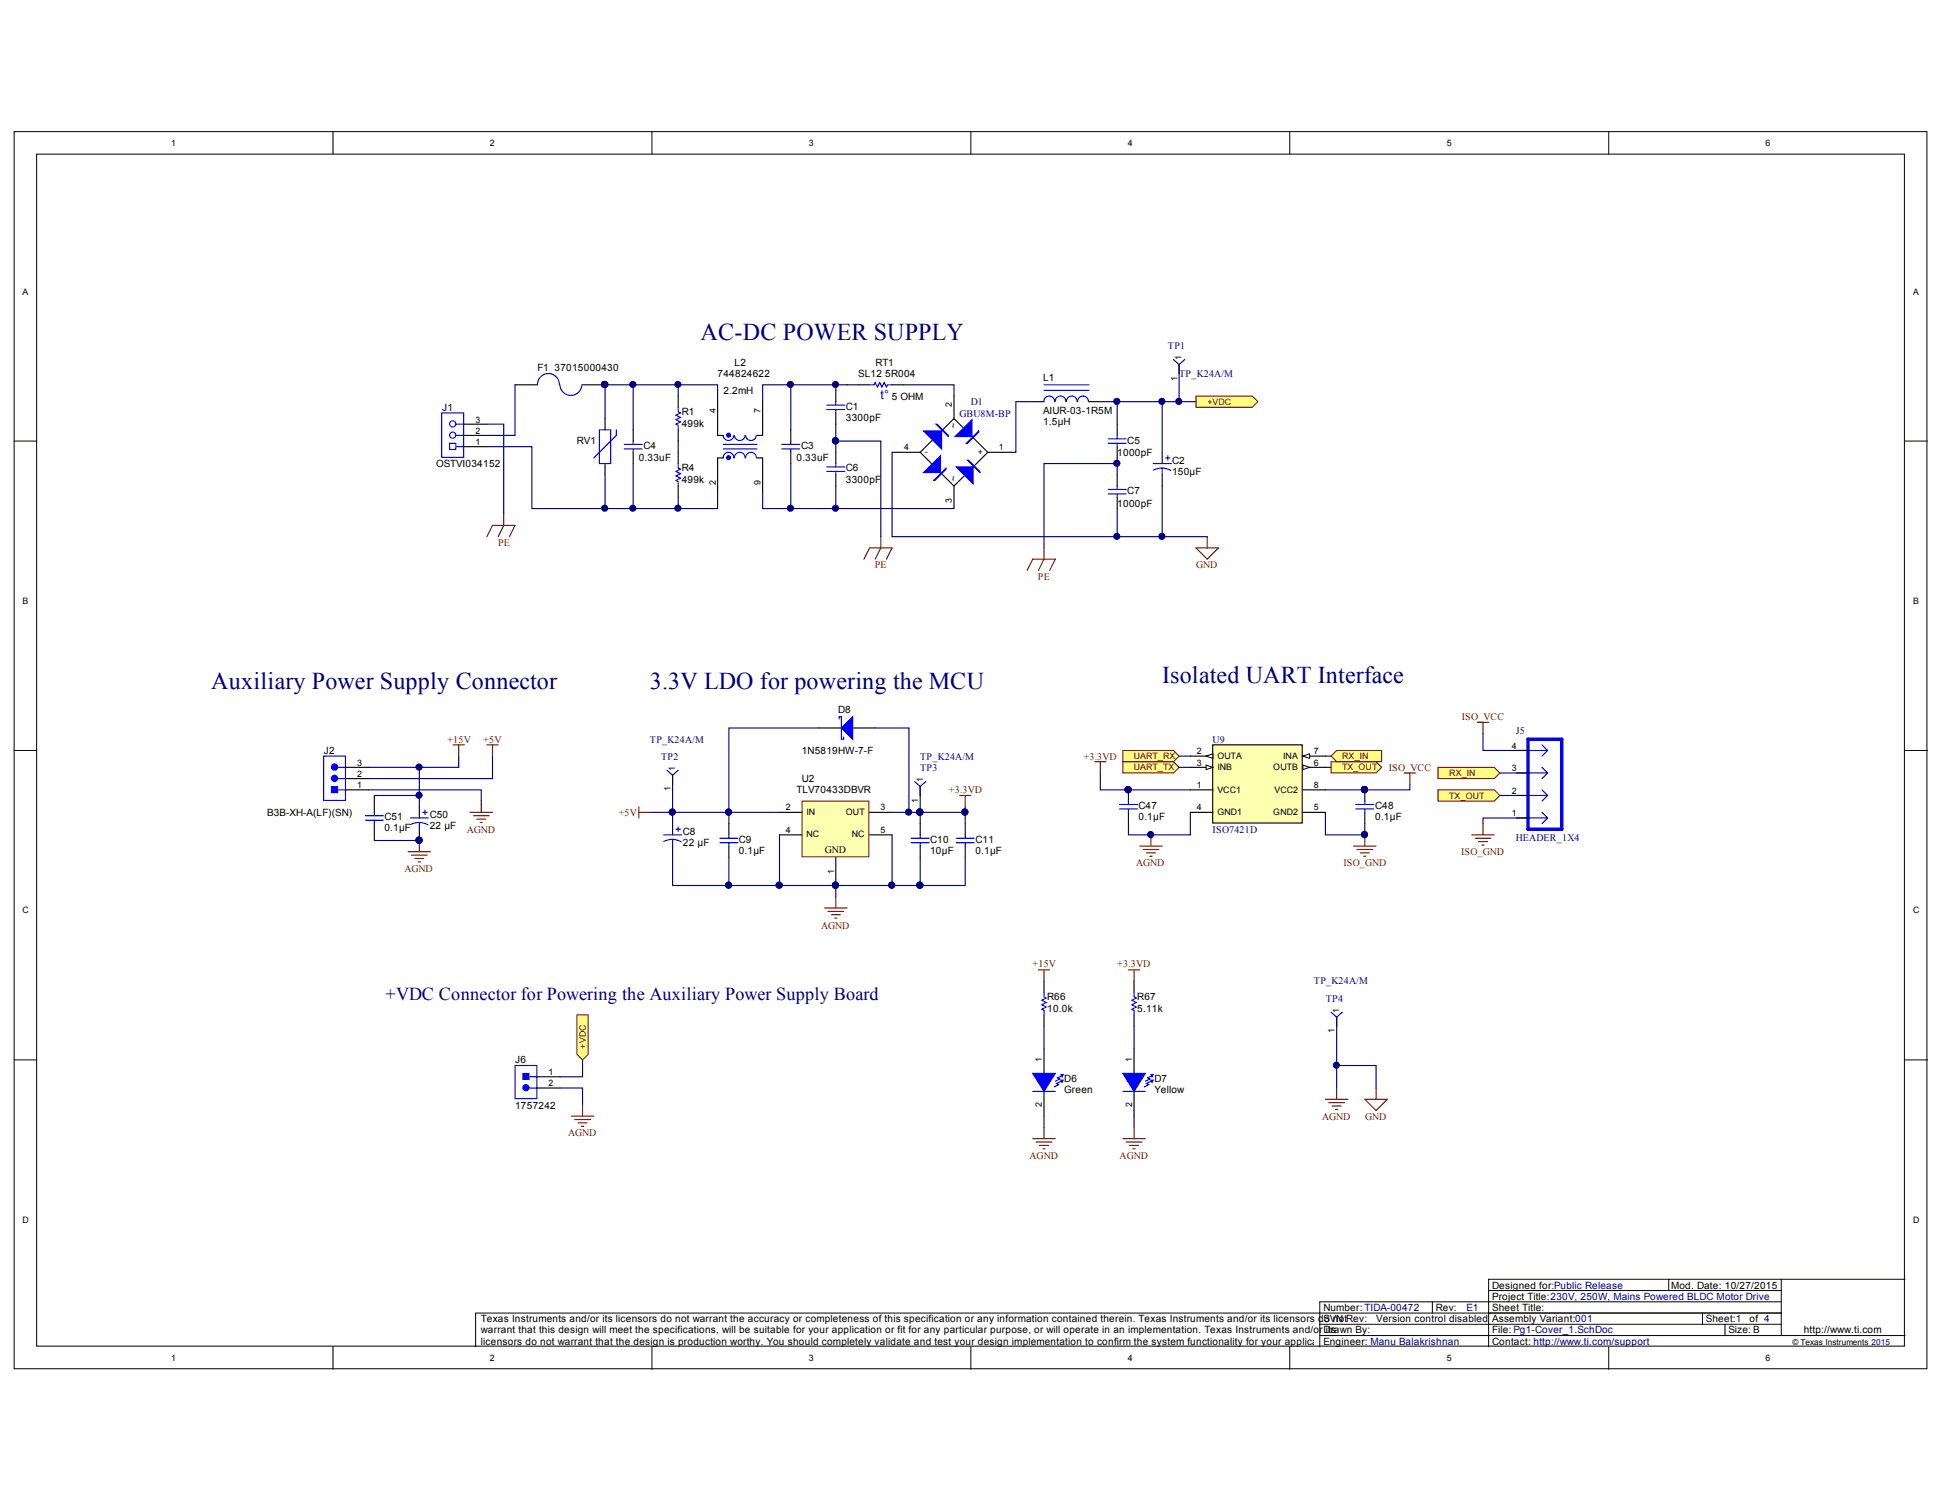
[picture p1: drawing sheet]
<svg xmlns="http://www.w3.org/2000/svg" width="279mm" height="216mm" viewBox="0 0 279 216" stroke-linecap="round" stroke-linejoin="round" font-family="sans-serif">
<defs><g id="words">
<g font-size="3.5" fill="#000080">
<text x="100.6" y="48.9">AC-DC POWER SUPPLY</text>
<text x="30.4" y="99">Auxiliary Power Supply Connector</text>
<text x="93.4" y="99">3.3V LDO for powering the MCU</text>
<text x="166.9" y="98.1">Isolated UART Interface</text>
</g>
<text font-size="2.6" fill="#000080" x="55.4" y="143.6">+VDC Connector for Powering the Auxiliary Power Supply Board</text>
<text font-size="1.8" fill="#00f" x="126.5" y="57.3">t°</text>
<g font-size="1.4">
<text x="77.2" y="53.3">F1</text>
<text x="79.7" y="53.3">37015000430</text>
<text x="105.5" y="52.6">L2</text>
<text x="125.7" y="52.6">RT1</text>
<text x="63.5" y="59">J1</text>
<text x="97.9" y="59.7">R1</text>
<text x="103.1" y="54.2">744824622</text>
<text x="103.9" y="56.6">2.2mH</text>
<text x="121.5" y="58.8">C1</text>
<text x="123.3" y="54.2">SL12</text>
<text x="127.2" y="54.2">5R004</text>
<text x="128.1" y="57.4">5 OHM</text>
<text x="149.8" y="54.8">L1</text>
<text x="149.8" y="59.5">AIUR-03-1R5M</text>
<text x="82.9" y="63.8">RV1</text>
<text x="92.4" y="64.5">C4</text>
<text x="97.9" y="61.3">499k</text>
<text x="115.1" y="64.5">C3</text>
<text x="121.5" y="60.4">3300pF</text>
<text x="149.8" y="61.1">1.5µH</text>
<text x="160.5" y="65.5">1000pF</text>
<text x="161.9" y="63.7">C5</text>
<text x="62.7" y="67.1">OSTVI034152</text>
<text x="91.8" y="66.3">0.33uF</text>
<text x="97.9" y="69.3">499k</text>
<text x="97.9" y="67.7">R4</text>
<text x="114.4" y="66.3">0.33uF</text>
<text x="121.5" y="69.3">3300pF</text>
<text x="121.5" y="67.7">C6</text>
<text x="161.9" y="71">C7</text>
<text x="168.4" y="68.2">150µF</text>
<text x="168.4" y="66.6">C2</text>
<text x="160.5" y="72.8">1000pF</text>
<text x="120.4" y="102.4">D8</text>
<text x="46.5" y="108.3">J2</text>
<text x="114.4" y="113.9">TLV70433DBVR</text>
<text x="115.2" y="112.3">U2</text>
<text x="115.2" y="108.3">1N5819HW-7-F</text>
<text x="38.4" y="117.2">B3B-XH-A(LF)(SN)</text>
<text x="55.2" y="119.4">0.1µF</text>
<text x="55.2" y="117.8">C51</text>
<text x="61.7" y="119.1">22 µF</text>
<text x="61.7" y="117.5">C50</text>
<text x="98.1" y="119.9">C8</text>
<text x="163.5" y="117.8">0.1µF</text>
<text x="163.5" y="116.2">C47</text>
<text x="197.5" y="117.8">0.1µF</text>
<text x="197.5" y="116.2">C48</text>
<text x="98.1" y="121.6">22 µF</text>
<text x="106.1" y="122.7">0.1µF</text>
<text x="106.1" y="121">C9</text>
<text x="118.5" y="122.5">GND</text>
<text x="133.6" y="122.7">10µF</text>
<text x="133.6" y="121">C10</text>
<text x="140.1" y="122.7">0.1µF</text>
<text x="140.1" y="121">C11</text>
<text x="150.4" y="143.7">R66</text>
<text x="163.4" y="143.7">R67</text>
<text x="150.4" y="145.3">10.0k</text>
<text x="163.4" y="145.3">5.11k</text>
<text x="74" y="152.7">J6</text>
<text x="152.9" y="155.4">D6</text>
<text x="165.8" y="155.4">D7</text>
<text x="74" y="159.3">1757242</text>
<text x="152.9" y="157">Green</text>
<text x="165.8" y="157">Yellow</text>
<text x="214.4" y="185.1">Designed for:Public Release</text>
<text x="240.1" y="185.1">Mod. Date: 10/27/2015</text>
<text x="69.1" y="189.9">Texas Instruments and/or its licensors do not warrant the accuracy or completeness of this specification or any information contained therein. Texas Instruments and/or its licensors dS notRev:</text>
<text x="69.1" y="191.5">warrant that this design will meet the specifications, will be suitable for your application or fit for any particular purpose, or will operate in an implementation. Texas Instruments and/orDrawn By:</text>
<text x="190.1" y="188.3">Number: TIDA-00472</text>
<text x="190.2" y="189.9">oVN</text>
<text x="190.5" y="191.5">its</text>
<text x="197.7" y="189.9">Version control disabled</text>
<text x="206.2" y="188.3">Rev:</text>
<text x="214.4" y="188.3">Sheet Title:</text>
<text x="214.4" y="191.5">File: Pg1-Cover_1.SchDoc</text>
<text x="214.4" y="186.7">Project Title:230V, 250W, Mains Powered BLDC Motor Drive</text>
<text x="214.4" y="189.9">Assembly Variant:001</text>
<text x="245.1" y="189.9">Sheet:1</text>
<text x="248.3" y="191.5">Size: B</text>
<text x="251.3" y="189.9">of 4</text>
<text x="259.1" y="191.5">http://www.ti.com</text>
<text x="69.1" y="193.1">licensors do not warrant that the design is production worthy. You should completely validate and test your design implementation to confirm the system functionality for your applicat</text>
<text x="189.8" y="193.1">iEn.</text>
<text x="190.1" y="193.1">ongineer: Manu Balakrishnan</text>
<text x="214.4" y="193.1">Contact: http://www.ti.com/support</text>
</g>
<g font-size="1.4" fill="#000080">
<text x="167.8" y="50.1">TP1</text>
<text x="137.8" y="59.8">GBU8M-BP</text>
<text x="139.4" y="58.2">D1</text>
<text x="169.4" y="54.2">TP_K24A/M</text>
<text x="93.4" y="106.7">TP_K24A/M</text>
<text x="174.2" y="106.7">U9</text>
<text x="217.7" y="105.4">J5</text>
<text x="95" y="109.1">TP2</text>
<text x="132.2" y="110.7">TP3</text>
<text x="132.2" y="109.1">TP_K24A/M</text>
<text x="174.2" y="119.6">ISO7421D</text>
<text x="217.7" y="120.9">HEADER_1X4</text>
<text x="188.7" y="141.4">TP_K24A/M</text>
<text x="190.4" y="143.9">TP4</text>
<text x="210.6" y="188.3">E1</text>
</g>
<g font-size="1.4" fill="#800000">
<text x="71.5" y="78.4">PE</text>
<text x="125.7" y="81.7">PE</text>
<text x="149.1" y="83.3">PE</text>
<text x="171.8" y="81.7">GND</text>
<text x="64.3" y="106.7">+15V</text>
<text x="69.4" y="106.7">+5V</text>
<text x="210" y="103.5">ISO_VCC</text>
<text x="136.3" y="113.9">+3.3VD</text>
<text x="155.7" y="109.1">+3.3VD</text>
<text x="199.5" y="110.7">ISO_VCC</text>
<text x="67.1" y="119.6">AGND</text>
<text x="88.9" y="117.2">+5V</text>
<text x="58.1" y="125.3">AGND</text>
<text x="163.2" y="124.4">AGND</text>
<text x="193" y="124.4">ISO_GND</text>
<text x="209.9" y="122.8">ISO_GND</text>
<text x="118" y="133.4">AGND</text>
<text x="148.3" y="139">+15V</text>
<text x="160.5" y="139">+3.3VD</text>
<text x="189.9" y="160.9">AGND</text>
<text x="196.1" y="160.9">GND</text>
<text x="81.6" y="163.2">AGND</text>
<text x="147.9" y="166.5">AGND</text>
<text x="160.8" y="166.5">AGND</text>
</g>
<g font-size="1.3">
<text x="24.6" y="21">1</text>
<text x="70.4" y="21">2</text>
<text x="116.2" y="21">3</text>
<text x="162" y="21">4</text>
<text x="207.9" y="21">5</text>
<text x="253.6" y="21">6</text>
<text x="3.2" y="42.4">A</text>
<text x="274.8" y="42.4">A</text>
<text x="169.7" y="51.7" transform="rotate(-90 169.7 51.7)">1</text>
<text x="102.8" y="59.3" transform="rotate(-90 102.8 59.3)">4</text>
<text x="109.3" y="59.3" transform="rotate(-90 109.3 59.3)">7</text>
<text x="136.7" y="58.5" transform="rotate(-90 136.7 58.5)">2</text>
<text x="169.1" y="54.7" transform="rotate(-90 169.1 54.7)">1</text>
<text x="68.3" y="63.9">1</text>
<text x="68.3" y="62.3">2</text>
<text x="68.3" y="60.7">3</text>
<text x="129.9" y="64.7">4</text>
<text x="132.8" y="65.3">-</text>
<text x="137.4" y="61.5" transform="rotate(-90 137.4 61.5)">~</text>
<text x="140.5" y="65.3">+</text>
<text x="143.5" y="64.7">1</text>
<text x="102.8" y="69.7" transform="rotate(-90 102.8 69.7)">2</text>
<text x="109.3" y="69.7" transform="rotate(-90 109.3 69.7)">9</text>
<text x="137.4" y="69.1" transform="rotate(-90 137.4 69.1)">~</text>
<text x="136.7" y="72.2" transform="rotate(-90 136.7 72.2)">3</text>
<text x="3.2" y="86.7">B</text>
<text x="274.8" y="86.7">B</text>
<text x="217.2" y="107.5">4</text>
<text x="51.3" y="113.2">1</text>
<text x="51.3" y="111.6">2</text>
<text x="51.3" y="110">3</text>
<text x="96.3" y="113.7" transform="rotate(-90 96.3 113.7)">1</text>
<text x="97" y="110.7" transform="rotate(-90 97 110.7)">1</text>
<text x="132.6" y="112.3" transform="rotate(-90 132.6 112.3)">1</text>
<text x="171.9" y="113.2">1</text>
<text x="171.9" y="108.4">2</text>
<text x="171.9" y="110">3</text>
<text x="174.9" y="113.9">VCC1</text>
<text x="174.9" y="109">OUTA</text>
<text x="174.9" y="110.6">INB</text>
<text x="182.9" y="110.6">OUTB</text>
<text x="183.1" y="113.9">VCC2</text>
<text x="184.3" y="109">INA</text>
<text x="188.7" y="110">6</text>
<text x="188.7" y="108.4">7</text>
<text x="188.7" y="113.2">8</text>
<text x="217.2" y="110.7">3</text>
<text x="112.9" y="116.4">2</text>
<text x="112.9" y="119.6">4</text>
<text x="115.9" y="117.1">IN</text>
<text x="121.5" y="117.1">OUT</text>
<text x="126.5" y="116.4">3</text>
<text x="126.5" y="119.6">5</text>
<text x="131.9" y="115.3" transform="rotate(-90 131.9 115.3)">1</text>
<text x="171.9" y="116.4">4</text>
<text x="174.9" y="117.1">GND1</text>
<text x="182.9" y="117.1">GND2</text>
<text x="188.7" y="116.4">5</text>
<text x="217.2" y="117.2">1</text>
<text x="217.2" y="114">2</text>
<text x="115.9" y="120.3">NC</text>
<text x="119.8" y="125.5" transform="rotate(-90 119.8 125.5)">1</text>
<text x="122.4" y="120.3">NC</text>
<text x="3.2" y="131.2">C</text>
<text x="274.8" y="131.2">C</text>
<text x="191.7" y="148.4" transform="rotate(-90 191.7 148.4)">1</text>
<text x="192.4" y="145.5" transform="rotate(-90 192.4 145.5)">1</text>
<text x="78.8" y="154.4">1</text>
<text x="149.7" y="152.6" transform="rotate(-90 149.7 152.6)">1</text>
<text x="162.6" y="152.6" transform="rotate(-90 162.6 152.6)">1</text>
<text x="78.8" y="156">2</text>
<text x="149.7" y="159.1" transform="rotate(-90 149.7 159.1)">2</text>
<text x="162.6" y="159.1" transform="rotate(-90 162.6 159.1)">2</text>
<text x="3.2" y="175.6">D</text>
<text x="274.8" y="175.6">D</text>
<text x="24.6" y="195.5">1</text>
<text x="70.4" y="195.5">2</text>
<text x="116.2" y="195.5">3</text>
<text x="162" y="195.5">4</text>
<text x="207.9" y="195.5">5</text>
<text x="253.6" y="195.5">6</text>
</g>
<g font-size="1.3" fill="#800000">
<text x="173.4" y="58.2">+VDC</text>
<text x="162.9" y="110.6">UART_TX</text>
<text x="162.9" y="109">UART_RX</text>
<text x="192.8" y="110.6">TX_OUT</text>
<text x="192.8" y="109">RX_IN</text>
<text x="208.2" y="111.5">RX_IN</text>
<text x="208.2" y="114.7">TX_OUT</text>
<text x="84.1" y="150.6" transform="rotate(-90 84.1 150.6)">+VDC</text>
</g>
<text font-size="1.2" x="257.5" y="193.2">© Texas Instruments 2015</text>
</g></defs>
<g fill="#fff" stroke="#000" stroke-width=".14">
<path d="M2 18.9h274.8v177.7h-274.8z"/>
<path d="M5.3 22.1h268.3v171.3h-268.3z"/>
</g>
<g fill="none" stroke="#000" stroke-width=".14">
<path d="M47.8 18.9v3.2M93.7 18.9v3.2M139.5 18.9v3.2M185.3 18.9v3.2M231.1 18.9v3.2M2 63.4h3.3M273.7 63.4h3.2M2 107.8h3.3M273.7 107.8h3.2M2 152.2h3.3M273.7 152.2h3.2M47.8 193.5v3.2"/>
<path d="M93.7 193.5v3.2M139.5 193.5v3.2M185.3 193.5v3.2M189.6 191.8h84.1M189.6 190.2h66.3M205.8 187v1.6M213.8 185.4h42.1M231.1 193.5v3.2M239.7 183.8v1.6M244.6 188.6v1.6M247.8 190.2v1.6M255.9 188.6h-187.6v4.9"/>
<path d="M255.9 187h-66.3v6.5M255.9 183.8v8M273.7 183.8h-59.9v9.7"/>
</g>
<path d="M69.9 77.1l.8-1.6h3.3l-.8 1.6M72.4 73.9v1.6l-.8 1.6M126.5 77.1v1.6l-.8 1.6M124.1 80.3l.8-1.6h3.2l-.8 1.6" fill="none" stroke="#800000" stroke-width=".16"/>
<path d="M120.1 63.4v1.6" fill="none" stroke="#000080" stroke-width=".16"/>
<circle cx="120" cy="63.3" r=".44" fill="#000080" stroke="#000080" stroke-width=".14"/>
<path d="M171.8 56.9h8.1l.8 .8-.8 .8h-8.1z" fill-rule="evenodd" fill="#ffff80" stroke="#800000" stroke-width=".14"/>
<path d="M132.2 65l4.8-4.9 4.9 4.9-4.9 4.8z" fill-rule="evenodd" fill="#fff" stroke="#000" stroke-width=".16"/>
<g fill="#00f" stroke="#00f" stroke-width=".16">
<path d="M137.2 62.7l2.4-2.4v2.4z"/>
<path d="M132.7 67.9l2.4-2.4v2.4z"/>
<path d="M137.4 67.1h2.4v2.4z"/>
<path d="M132.7 61.9h2.6v2.6z"/>
</g>
<path d="M137 56.9v3.2M129 65h3.2M137 69.8v3.3M141.9 65h3.2" fill="none" stroke="#000" stroke-width=".16"/>
<path d="M134.1 69l1.8-1.8v.2l-1.6 1.6zM134.5 60.9h.1l1.6 1.6v.2zM138.8 63.7l1.8-1.8v.2l-1.6 1.6zM139 66.1h.1l1.7 1.6v.2z" fill="none" stroke="#00f" stroke-width=".16"/>
<path d="M129.8 55.3h7.2v1.6" fill="none" stroke="#000080" stroke-width=".16"/>
<path d="M63.5 59.3h3.1v6.4h-3.1z" fill="#fff" stroke="#00f" stroke-width=".16"/>
<path d="M65.6 62.5h1.1" fill="none" stroke="#00f" stroke-width=".16"/>
<circle cx="65" cy="62.5" r=".44" fill="#fff" stroke="#00f" stroke-width=".16"/>
<path d="M65.6 64.2h1.1M65.6 60.9h1.1" fill="none" stroke="#00f" stroke-width=".16"/>
<path d="M66.7 64.2h3.2M66.7 62.5h3.2" fill="none" stroke="#000" stroke-width=".16"/>
<circle cx="65" cy="60.9" r=".44" fill="#fff" stroke="#00f" stroke-width=".16"/>
<path d="M66.7 60.9h3.2" fill="none" stroke="#000" stroke-width=".16"/>
<path d="M64.6 63.7h.9v.9h-.9z" fill="#fff" stroke="#00f" stroke-width=".16"/>
<g fill="none" stroke="#000080" stroke-width=".16">
<path d="M74 55.3v7.2h-4.1M91 55.3v6.4M97.4 55.3v1.6M103.1 57.7v-2.4h-16.2v4.8M113.6 55.3v6.4M120.1 55.3v.8M123.3 55.3h-13.7v2.4M148.4 57.7h-2.5v7.3h-.8M158.1 57.7h13.7M160.5 57.7v3.2M167 57.7v7.3M169.4 53.7v4"/>
<path d="M69.9 60.9h2.5v13M69.9 64.2h6.5v8.9h26.7v-2.5M86.9 68.2v4.9M91 66.6v6.5M97.4 63.4v1.6M97.4 71.4v1.7M109.6 70.6v2.5h27.4M113.6 66.6v6.5M120.1 60.9v2.5h6.4v13.7M120.1 69.8v3.3M129 65h-.9v12.1h45.3M160.5 66.6h-10.5v12.1"/>
<path d="M160.5 65.8v2.4M160.5 73.1v4M167 69.8v7.3M93.4 116.7h18.6M96.6 112.7v5.6M104.7 116.7v1.6M132.2 114.3v2.4h6.5v-.8M138.7 116.7v1.6M96.6 123.2v4h8.1v-4M120.1 127.2v1.6M132.2 123.2v4h6.5v-4"/>
</g>
<g fill="none" stroke="#000" stroke-width=".16">
<path d="M74 55.3h3.2M83.7 55.3h3.2M97.4 56.9v1.6M103.1 57.7v4.8h.8M109.6 57.7v4.8h-.9M120.1 56.1v1.6M120.1 59.3v1.6M123.3 55.3h1.6M128.1 55.3h1.7M148.4 57.7h1.6M156.4 57.7h1.7M169.4 52.4v1.3"/>
<path d="M86.9 60.1v1.6M86.9 66.6v1.6M91 61.7v1.7M91 65v1.6M97.4 61.7v1.7M97.4 65v1.6M97.4 69.8v1.6M103.9 65.8h-.8v4.8M108.7 65.8h.9v4.8M113.6 61.7v1.7M113.6 65v1.6M120.1 65v1.6"/>
<path d="M120.1 68.2v1.6M160.5 60.9v1.6M160.5 64.2v1.6M160.5 68.2v1.6M160.5 71.4v1.7M167 65v1.6M167 68.2v1.6M96.6 111.4v1.3M96.6 118.3v1.6M104.7 118.3v1.6M132.2 113v1.3M132.2 118.3v1.6"/>
<path d="M96.6 121.5v1.7M104.7 121.5v1.7M132.2 121.5v1.7"/>
</g>
<g fill="none" stroke="#00f" stroke-width=".16">
<path d="M80.4 55.3a1.57 1.57 0 0 0-1.6-1.6 1.57 1.57 0 0 0-1.6 1.6M83.6 55.3a1.58 1.58 0 0 1-1.6 1.5 1.58 1.58 0 0 1-1.6-1.5M97.4 58.5v.7l.3 .1-.6 .3 .6 .4-.6 .3 .6 .3-.6 .3 .3 .2v.6M118.8 58.8h2.6M118.8 58.2h2.6M120.1 57.7v.5M120.1 58.8v.5M124.9 55.3h.7l.1-.3 .3 .6 .4-.6 .3 .6 .3-.6 .3 .6 .2-.3h.6M150 56.1h6.4M150 55.3h6.4M151.5 57.7a.77 .77 0 0 0-.8-.8 .77 .77 0 0 0-.7 .8M153.1 57.7a.77 .77 0 0 0-.8-.8 .77 .77 0 0 0-.7 .8"/>
<path d="M154.7 57.7a.77 .77 0 0 0-.7-.8 .77 .77 0 0 0-.8 .8M156.3 57.7a.77 .77 0 0 0-.7-.8 .77 .77 0 0 0-.8 .8M168.6 51.7l.8 .7M169.4 52.4v1.3M170.2 51.7l-.8 .7M86.1 61.7h1.6v4.9h-1.6zM88.5 61.7v.8l-3.2 3.3M89.7 63.8h2.6M89.7 64.5h2.6M91 63.4v.4M91 64.5v.5M97.4 66.6v.6l.3 .2-.6 .3 .6 .3-.6 .4 .6 .3-.6 .3 .3 .2v.6"/>
<path d="M103.9 63.8h4.8M103.9 64.5h4.8M105.4 62.5a.77 .77 0 0 1-.8 .8 .77 .77 0 0 1-.7-.8M105.4 65.8a.77 .77 0 0 0-.8-.8 .77 .77 0 0 0-.7 .8M107 62.5a.77 .77 0 0 1-.7 .8 .77 .77 0 0 1-.8-.8M107 65.8a.77 .77 0 0 0-.7-.8 .77 .77 0 0 0-.8 .8M108.6 62.5a.77 .77 0 0 1-.7 .8 .77 .77 0 0 1-.8-.8M108.6 65.8a.77 .77 0 0 0-.7-.8 .77 .77 0 0 0-.8 .8M112.3 63.8h2.6M112.3 64.5h2.6M113.6 63.4v.4M113.6 64.5v.5"/>
<path d="M118.8 67.7h2.6M118.8 67.1h2.6M120.1 66.6v.5M120.1 67.7v.5M159.2 63h2.6M159.2 63.7h2.6M159.2 70.3h2.6M159.2 71h2.6M160.5 62.5v.5M160.5 63.7v.5M160.5 69.8v.5M160.5 71v.4"/>
<path d="M165.7 66.6h2.5M167 67.2l.6 .1 .6 .3M167 67.2l-.7 .1-.6 .2M167 67.2v1M167.4 65.8h.7M167.8 65.5v.6M95.3 119.9h2.6M95.8 110.6l.8 .8M96.6 111.4v1.3M97.1 119.1h.6M97.4 118.8v.6M97.4 110.6l-.8 .8"/>
<path d="M104.7 119.9v.5M131.4 112.3l.8 .7M132.2 113v1.3M132.2 119.9v.5M133 112.3l-.8 .7M96.6 120.6l.7 .1 .6 .2M96.6 120.6h-.6l-.7 .3M96.6 120.6v.9M103.4 120.4h2.6M103.4 121.1h2.6M104.7 121.1v.4M130.9 120.4h2.6"/>
<path d="M130.9 121.1h2.6M132.2 121.1v.4"/>
</g>
<g fill="#000080" stroke="#000080" stroke-width=".14">
<circle cx="97.4" cy="73" r=".44"/>
<circle cx="120" cy="73" r=".44"/>
<circle cx="120" cy="63.3" r=".44"/>
<circle cx="160.4" cy="57.7" r=".44"/>
<circle cx="160.4" cy="77" r=".44"/>
<circle cx="160.4" cy="66.5" r=".44"/>
<circle cx="86.9" cy="55.2" r=".44"/>
<circle cx="120" cy="55.2" r=".44"/>
<circle cx="90.9" cy="55.2" r=".44"/>
<circle cx="90.9" cy="73" r=".44"/>
<circle cx="86.9" cy="73" r=".44"/>
<circle cx="97.4" cy="55.2" r=".44"/>
<circle cx="113.5" cy="55.2" r=".44"/>
<circle cx="113.5" cy="73" r=".44"/>
<circle cx="166.9" cy="57.7" r=".44"/>
<circle cx="166.9" cy="77" r=".44"/>
<circle cx="169.3" cy="57.7" r=".44"/>
<circle cx="96.6" cy="116.7" r=".44"/>
<circle cx="104.6" cy="116.7" r=".44"/>
<circle cx="104.7" cy="127.1" r=".44"/>
<circle cx="132.1" cy="127.1" r=".44"/>
<circle cx="120" cy="127.1" r=".44"/>
<circle cx="132.1" cy="116.7" r=".44"/>
<circle cx="138.6" cy="116.7" r=".44"/>
</g>
<path d="M150 78.7v1.6l-.8 1.6M171.8 78.7h3.2l-1.6 1.6zM173.4 77.1v1.6M147.5 81.9l.9-1.6h3.2l-.8 1.6M91.8 115.9v1.6M91.8 116.7h1.6M137.8 114.3h1.7M138.7 114.3v1.6" fill="none" stroke="#800000" stroke-width=".16"/>
<g fill="none" stroke="#00f" stroke-width=".49">
<circle cx="104.6" cy="62.5" r=".12"/>
<circle cx="104.6" cy="65.7" r=".12"/>
</g>
<path d="M115.2 115.1h9.6v8h-9.6z" fill="#ffffb0" stroke="#800000" stroke-width=".14"/>
<path d="M112 116.7h3.2M112 119.9h3.2M117.6 104.6h3.3M122.5 104.6h3.2M124.9 116.7h3.2M124.9 119.9h3.2M138.7 118.3v1.6M120.1 123.2v3.2M138.7 121.5v1.7" fill="none" stroke="#000" stroke-width=".16"/>
<path d="M120.5 103.3v-.3h.4v3.2h.3v-.3M138.7 119.9v.5M137.4 120.4h2.5M137.4 121.1h2.5M138.7 121.1v.4" fill="none" stroke="#00f" stroke-width=".16"/>
<path d="M65.1 107h1.6M65.9 107v1.6M118.4 130.4h3.3M118.9 130.9h2.3M119.4 131.4h1.3M119.9 131.9h.3M120.1 128.8v1.6" fill="none" stroke="#800000" stroke-width=".16"/>
<path d="M112 119.9v7.3h8.1M117.6 104.6h-12.9v12.1M125.7 104.6h4.9v12.1M128.1 119.9v7.3h-8M128.1 116.7h4.1v1.6M104.7 127.2h7.3M120.1 126.4v.8M128.1 127.2h4.1" fill="none" stroke="#000080" stroke-width=".16"/>
<g fill="#000080" stroke="#000080" stroke-width=".14">
<circle cx="104.7" cy="127.1" r=".44"/>
<circle cx="111.9" cy="127.1" r=".44"/>
<circle cx="120" cy="127.1" r=".44"/>
<circle cx="128.1" cy="127.1" r=".44"/>
<circle cx="132.1" cy="127.1" r=".44"/>
<circle cx="104.6" cy="116.7" r=".44"/>
<circle cx="132.1" cy="116.7" r=".44"/>
<circle cx="130.5" cy="116.7" r=".44"/>
</g>
<path d="M120.9 104.6l1.6-1.6v3.2z" fill="#00f" stroke="#00f" stroke-width=".16"/>
<path d="M46.5 108.6h3.1v6.4h-3.1z" fill="#fff" stroke="#00f" stroke-width=".16"/>
<g fill="none" stroke="#00f" stroke-width=".16">
<path d="M48.6 111.8h1.1M48.6 113.5h1.1M48.6 110.2h1.1M52.5 117.2h2.6M52.5 117.8h2.6M53.8 116.7v.5M53.8 117.8v.5M58.9 117.5h2.6M60.2 118.1l.7 .1 .6 .3M60.2 118.1l-.6 .1-.6 .3M60.2 118.1v1M60.7 116.7h.7"/>
<path d="M61 116.4v.6"/>
</g>
<g fill="#00f" stroke="#00f" stroke-width=".16">
<circle cx="48.1" cy="111.8" r=".44"/>
<circle cx="48.1" cy="110.2" r=".44"/>
</g>
<path d="M49.7 113.5h3.3M49.7 111.8h3.3M49.7 110.2h3.3M53.8 115.1v1.6M53.8 118.3v1.6M60.2 115.9v1.6M60.2 119.1v1.6" fill="none" stroke="#000" stroke-width=".16"/>
<path d="M47.6 113h.9v.9h-.9z" fill="#00f" stroke="#00f" stroke-width=".14"/>
<path d="M67.5 116.7h3.2M68 117.2h2.3M68.5 117.7h1.3M69 118.1h.3M69.1 115.1v1.6M69.9 107h1.7M70.7 107v1.6M58.6 122.3h3.3M59.1 122.8h2.3M59.6 123.3h1.3M60.1 123.8h.3M60.2 120.7v1.6" fill="none" stroke="#800000" stroke-width=".16"/>
<path d="M53 113.5h16.1v1.6M53.8 119.9v.8h6.4M60.2 114.3h-6.4v.8M60.2 110.2v5.7M65.9 108.6v1.6h-12.9M70.7 108.6v3.2h-17.7" fill="none" stroke="#000080" stroke-width=".16"/>
<g fill="#000080" stroke="#000080" stroke-width=".14">
<circle cx="60.2" cy="120.7" r=".44"/>
<circle cx="60.2" cy="110.2" r=".44"/>
<circle cx="60.2" cy="114.2" r=".44"/>
</g>
<path d="M74 153.1h3.1v4.7h-3.1z" fill="#fff" stroke="#00f" stroke-width=".16"/>
<path d="M76.1 156.3h1.1M76.1 154.7h1.1" fill="none" stroke="#00f" stroke-width=".16"/>
<circle cx="75.5" cy="156.2" r=".44" fill="#00f" stroke="#00f" stroke-width=".16"/>
<path d="M77.2 154.7h3.2M77.2 156.3h3.2" fill="none" stroke="#000" stroke-width=".16"/>
<path d="M75.1 154.2h.9v.9h-.9z" fill="#00f" stroke="#00f" stroke-width=".14"/>
<path d="M80.4 156.3h3.3v2.4M83.7 152.2v2.5h-3.3" fill="none" stroke="#000080" stroke-width=".16"/>
<path d="M83.7 158.7v1.6M82.1 160.3h3.2M82.6 160.8h2.2M83 161.3h1.3M83.5 161.8h.3" fill="none" stroke="#800000" stroke-width=".16"/>
<path d="M82.9 145.8h1.6v5.6l-.8 .8-.8-.8z" fill-rule="evenodd" fill="#ffff80" stroke="#800000" stroke-width=".14"/>
<path d="M162.1 113.5h8.9M190.4 116.7v3.2h5.7v-1.6M190.4 113.5h5.7" fill="none" stroke="#000080" stroke-width=".16"/>
<g fill="#000080" stroke="#000080" stroke-width=".14">
<circle cx="162" cy="113.4" r=".44"/>
<circle cx="196" cy="113.4" r=".44"/>
<circle cx="196" cy="119.9" r=".44"/>
</g>
<g fill="#ffff80" stroke="#800000" stroke-width=".14">
<path d="M161.3 109.4h7.3l.8 .8-.8 .8h-7.3z" fill-rule="evenodd"/>
<path d="M161.3 107.8h7.3l.8 .8-.8 .8h-7.3z" fill-rule="evenodd"/>
</g>
<path d="M169.4 108.6h1.6M169.4 110.2h1.6" fill="none" stroke="#000080" stroke-width=".16"/>
<g fill="#ffff80" stroke="#800000" stroke-width=".14">
<path d="M191.2 109.4h6.5l.8 .8-.8 .8h-6.5z" fill-rule="evenodd"/>
<path d="M191.2 108.6l.8-.8h6.5v1.6h-6.5z" fill-rule="evenodd"/>
</g>
<path d="M158.1 111v2.5h4M190.4 108.6h.8M190.4 110.2h.8M202.5 112.7v.8h-6.4" fill="none" stroke="#000080" stroke-width=".16"/>
<g fill="none" stroke="#800000" stroke-width=".16">
<path d="M157.3 109.4h1.6M158.1 109.4v1.6M165.3 119.9v1.6M196.1 119.9v1.6M201.7 111h1.6M202.5 111v1.7M163.7 121.5h3.3M164.2 122h2.3M164.7 122.5h1.3M165.2 123h.3M194.4 121.5h3.3M194.9 122h2.3"/>
<path d="M195.4 122.5h1.3M195.9 123h.3"/>
</g>
<g fill="#000080" stroke="#000080" stroke-width=".14">
<circle cx="196" cy="119.9" r=".44"/>
<circle cx="196" cy="113.4" r=".44"/>
<circle cx="162" cy="113.4" r=".44"/>
<circle cx="165.3" cy="119.9" r=".44"/>
</g>
<path d="M174.2 107h12.9v11.2h-12.9z" fill="#ffffb0" stroke="#000" stroke-width=".16"/>
<path d="M171 113.5h3.2M171 108.6h3.2" fill="none" stroke="#000" stroke-width=".16"/>
<path d="M173.3 108.6l.9-.3v.6z" fill="#fff" stroke="#000" stroke-width=".14"/>
<path d="M171 110.2h3.2" fill="none" stroke="#000" stroke-width=".16"/>
<path d="M173.3 109.9l.9 .3-.9 .4z" fill="#fff" stroke="#000" stroke-width=".14"/>
<path d="M171 116.7h3.2M187.2 116.7h3.2M187.2 110.2h3.2" fill="none" stroke="#000" stroke-width=".16"/>
<path d="M187.2 109.9l.9 .3-.9 .4z" fill="#fff" stroke="#000" stroke-width=".14"/>
<path d="M187.2 108.6h3.2" fill="none" stroke="#000" stroke-width=".16"/>
<path d="M187.2 108.6l.9-.3v.6z" fill="#fff" stroke="#000" stroke-width=".14"/>
<path d="M187.2 113.5h3.2M217.9 117.5h1.6M217.9 114.3h1.6M217.9 111h1.6M217.9 107.8h1.6" fill="none" stroke="#000" stroke-width=".16"/>
<path d="M217.9 107.8h4.4M217.9 114.3h4.4M217.9 117.5h4.4M217.9 111h4.4M221.5 107l.8 .8M221.5 113.5l.8 .8M221.5 116.7l.8 .8M221.5 110.2l.8 .8M222.3 107.8l-.8 .8M222.3 114.3l-.8 .8M222.3 117.5l-.8 .8M222.3 111l-.8 .8" fill="none" stroke="#00f" stroke-width=".16"/>
<path d="M219.5 106.2h4.9v12.9h-4.9z" fill="none" stroke="#00f" stroke-width=".49"/>
<g fill="#ffff80" stroke="#800000" stroke-width=".14">
<path d="M206.6 113.5h8l.9 .8-.9 .8h-8z" fill-rule="evenodd"/>
<path d="M206.6 110.2h8l.9 .8-.9 .8h-8z" fill-rule="evenodd"/>
</g>
<g fill="none" stroke="#800000" stroke-width=".16">
<path d="M211.4 119.9h3.2M212.2 103.8h1.6M213 103.8v1.6M213 118.3v1.6M149.2 139.3h1.6M150 139.3v1.6M162.1 139.3h1.6M162.9 139.3v1.6M211.9 120.4h2.3M212.4 120.9h1.3M212.9 121.4h.3M190.4 157.9h3.2"/>
<path d="M190.9 158.4h2.2M191.4 158.9h1.3M191.9 159.4h.3M192 156.3v1.6M196.1 157.9h3.2l-1.6 1.6zM197.7 156.3v1.6M148.4 163.6h3.2M148.8 164h2.3M149.3 164.5h1.3M149.8 165h.3M150 161.9v1.7M161.3 163.6h3.2"/>
<path d="M161.8 164h2.2M162.3 164.5h1.3M162.7 165h.4M162.9 161.9v1.7"/>
</g>
<path d="M171 116.7v3.2h-8.9v-1.6M213 105.4v2.4h4.9M215.5 111h2.4M215.5 114.3h2.4M217.9 117.5h-4.9v.8M150 147.4v3.2M162.9 147.4v3.2M192 153.1h5.7v3.2M192 147.4v8.9M150 160.3v1.6M162.9 160.3v1.6" fill="none" stroke="#000080" stroke-width=".16"/>
<g fill="none" stroke="#000" stroke-width=".16">
<path d="M162.1 113.5v1.6M162.1 116.7v1.6M196.1 113.5v1.6M196.1 116.7v1.6M150 140.9v1.7M150 145.8v1.6M150 150.6v3.6M150 156.8v3.5M162.9 140.9v1.7M162.9 145.8v1.6M162.9 150.6v3.6M162.9 156.8v3.5"/>
<path d="M192 146.1v1.3"/>
</g>
<g fill="#00f" stroke="#00f" stroke-width=".16">
<path d="M148.4 154.2h3.2l-1.6 2.6z"/>
<path d="M152.4 155.2h.3l-.1 .3z"/>
<path d="M152.4 154.4h.3l-.1 .3z"/>
<path d="M161.3 154.2h3.2l-1.6 2.6z"/>
<path d="M165.3 155.2h.4l-.2 .3z"/>
<path d="M165.3 154.4h.4l-.2 .3z"/>
</g>
<g fill="none" stroke="#00f" stroke-width=".16">
<path d="M160.8 115.6h2.6M160.8 116.2h2.6M162.1 115.1v.5M162.1 116.2v.5M194.8 115.6h2.5M194.8 116.2h2.5M196.1 115.1v.5M196.1 116.2v.5M148.4 156.8h3.2M150 142.6v.6l.3 .2-.6 .3 .6 .3-.6 .3 .6 .4-.6 .3 .3 .1v.7M152.4 155.3l-.6 .3 .3 .2-.7 .3M152.6 154.5l-.7 .3 .3 .2-.6 .3"/>
<path d="M161.3 156.8h3.2M162.9 142.6v.6l.3 .2-.6 .3 .6 .3-.6 .3 .6 .4-.6 .3 .3 .1v.7M165.3 155.3l-.6 .3 .3 .2-.6 .3M165.5 154.5l-.7 .3 .4 .2-.7 .3M191.2 145.4l.8 .7M192 146.1v1.3M192.8 145.4l-.8 .7"/>
</g>
<g fill="#000080" stroke="#000080" stroke-width=".14">
<circle cx="192" cy="153" r=".44"/>
<circle cx="162" cy="113.4" r=".44"/>
<circle cx="196" cy="113.4" r=".44"/>
</g>
<use href="#words"/>
</svg>
